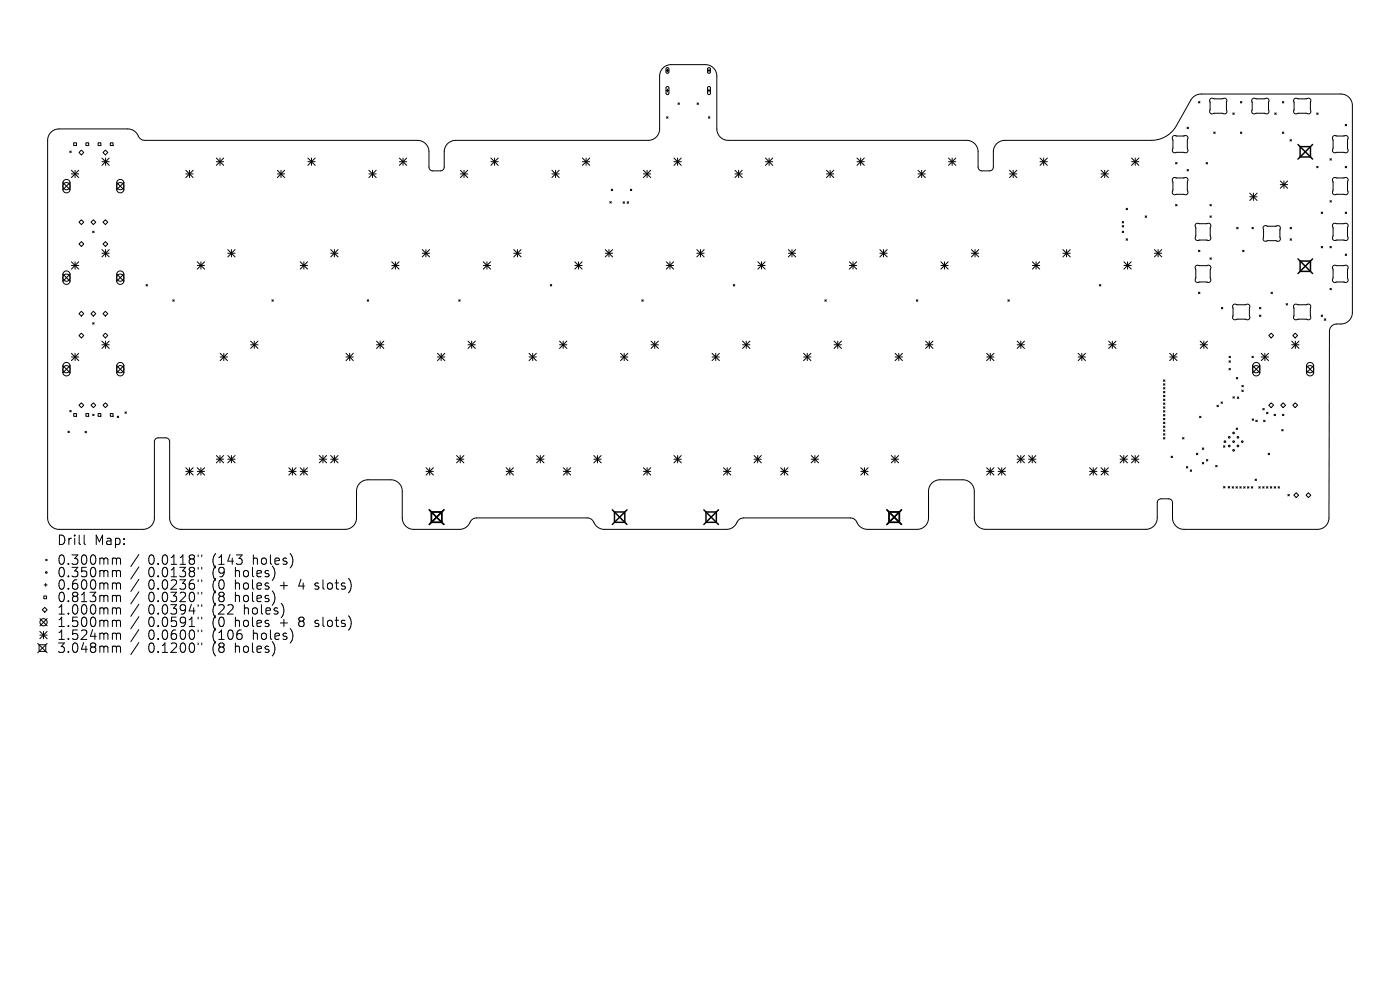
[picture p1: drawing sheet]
<svg xmlns="http://www.w3.org/2000/svg" width="297mm" height="210mm" viewBox="0 0 297 210" stroke-linecap="round" stroke-linejoin="round" font-family="sans-serif">
<defs><g id="words">
<g font-size="2.8">
<text x="12" y="115.9">Drill</text>
<text x="20" y="115.9">Map:</text>
<text x="12" y="120.1">0.300mm</text>
<text x="12" y="122.7">0.350mm</text>
<text x="12" y="125.4">0.600mm</text>
<text x="31.4" y="120.1">0.0118&quot;</text>
<text x="31.4" y="122.7">0.0138&quot;</text>
<text x="31.4" y="125.4">0.0236&quot;</text>
<text x="45.2" y="120.1">(143</text>
<text x="45.2" y="122.7">(9</text>
<text x="45.2" y="125.4">(0</text>
<text x="50.1" y="122.7">holes)</text>
<text x="50.1" y="125.4">holes</text>
<text x="53.9" y="120.1">holes)</text>
<text x="59.9" y="125.4">+</text>
<text x="64.1" y="125.4">4</text>
<text x="67.7" y="125.4">slots)</text>
<text x="12" y="128">0.813mm</text>
<text x="12" y="130.7">1.000mm</text>
<text x="31.4" y="128">0.0320&quot;</text>
<text x="31.4" y="130.7">0.0394&quot;</text>
<text x="45.2" y="128">(8</text>
<text x="45.2" y="130.7">(22</text>
<text x="50.1" y="128">holes)</text>
<text x="52" y="130.7">holes)</text>
<text x="12" y="133.3">1.500mm</text>
<text x="12" y="136">1.524mm</text>
<text x="31.4" y="133.3">0.0591&quot;</text>
<text x="31.4" y="136">0.0600&quot;</text>
<text x="45.2" y="133.3">(0</text>
<text x="45.2" y="136">(106</text>
<text x="50.1" y="133.3">holes</text>
<text x="53.9" y="136">holes)</text>
<text x="59.9" y="133.3">+</text>
<text x="64.1" y="133.3">8</text>
<text x="67.7" y="133.3">slots)</text>
<text x="12" y="138.8">3.048mm</text>
<text x="31.4" y="138.8">0.1200&quot;</text>
<text x="45.2" y="138.8">(8</text>
<text x="50.1" y="138.8">holes)</text>
</g>
</g></defs>
<g fill="none" stroke="#000" stroke-width=".21">
<path d="M141.3 15h.6M141.3 19.2h.6M141.4 14.4h.3l.2 .2v.7l-.2 .3-.4-.3zM141.4 18.4h.3l.2 .2v1.2l-.2 .3-.4-.3zM141.6 14.6v.7M141.6 18.9v.6M150.1 15h.6M150.1 19.2h.6M150.2 14.4h.3l.2 .2v.7l-.2 .3-.4-.3zM150.2 18.4h.3l.2 .2v1.2l-.2 .3-.4-.3zM150.4 14.6v.7M150.4 18.9v.6"/>
<path d="M10.8 28.1l.9-.6 .8-.2h14.6a2.81 2.81 0 0 1 2.5 2l.6 .4 .5 .1h58.1a2.43 2.43 0 0 1 2.2 2.4v3.3a.81 .81 0 0 0 .8 .7h1.7a.81 .81 0 0 0 .7-.8v-3.4a2.43 2.43 0 0 1 2.5-2.2h41a2.43 2.43 0 0 0 2.2-2.4v-11.5a2.43 2.43 0 0 1 2.5-2.2h7.5a2.43 2.43 0 0 1 2.2 2.4v11.5a2.43 2.43 0 0 0 2.4 2.2h50.8a2.43 2.43 0 0 1 2.2 2.4v3.3a.81 .81 0 0 0 .8 .7h1.7a.81 .81 0 0 0 .7-.8v-3.4a2.43 2.43 0 0 1 2.5-2.2h31.6a6.1 6.1 0 0 0 4.8-3.1l3.1-5.7 .9-.7 .8-.3h30.3a2.43 2.43 0 0 1 2.2 2.4v44.1a2.43 2.43 0 0 1-2.4 2.2h-1.1a1.53 1.53 0 0 0-1.4 1.6l-.1 39.8a2.43 2.43 0 0 1-2.4 2.2h-28.3a2.44 2.44 0 0 1-2.5-2.4v-3.3a.81 .81 0 0 0-.8-.8h-1.7a.81 .81 0 0 0-.7 .8v3.5a2.43 2.43 0 0 1-2.4 2.2h-34a2.41 2.41 0 0 1-2.4-2.4v-5.9a2.43 2.43 0 0 0-2.4-2.2h-5.1a2.43 2.43 0 0 0-2.2 2.4v5.9a2.43 2.43 0 0 1-2.4 2.2h-10.7a2.82 2.82 0 0 1-2.4-1.9l-.5-.4-.6-.1h-22.8a1.87 1.87 0 0 0-1.5 1.4l-.8 .7-1.2 .3h-25.9a2.81 2.81 0 0 1-2.5-1.9l-.6-.4-.5-.1h-23.6a1.87 1.87 0 0 0-1.5 1.4l-.8 .7-1 .3h-9.9a2.43 2.43 0 0 1-2.5-2.4v-5.9a2.43 2.43 0 0 0-2.4-2.2h-5.1a2.43 2.43 0 0 0-2.2 2.4v5.9a2.43 2.43 0 0 1-2.4 2.2h-35a2.43 2.43 0 0 1-2.2-2.4v-16.3a.81 .81 0 0 0-.8-.7h-1.7a.81 .81 0 0 0-.7 .8l-.1 16.4a2.43 2.43 0 0 1-2.4 2.2h-18a2.43 2.43 0 0 1-2.2-2.4v-80.1l.1-.9zM13.3 38.7l1.6 1.5M13.6 38.3a.76 .76 0 0 1 .8-.2 .76 .76 0 0 1 .5 .7v1.3a.76 .76 0 0 1-.8 .8 .76 .76 0 0 1-.8-.8v-1.3zM14.8 32l.3 .4M14.9 38.7l-1.6 1.5M15.1 32l-.3 .4M15.2 36.1l1.5 1.6M15.2 36.9h1.5M15.6 30.3h.6v.6h-.6zM15.9 36.1v1.6M16.7 36.1l-1.5 1.6M17.3 31.8l.5 .5-.5 .6-.5-.6z"/>
<path d="M18.2 30.3h.6v.6h-.6zM20.8 30.3h.6v.6h-.6zM21.6 33.5l1.6 1.6M21.6 34.3h1.6M22.4 31.8l.5 .5-.5 .6-.6-.6zM22.4 33.5v1.6M23.2 33.5l-1.6 1.6M23.4 30.3h.6v.6h-.6zM24.8 38.7l1.5 1.5M25 38.3a.76 .76 0 0 1 .8-.2 .76 .76 0 0 1 .5 .7v1.3a.76 .76 0 0 1-.8 .8 .76 .76 0 0 1-.7-.8v-1.3zM26.3 38.7l-1.5 1.5M39.4 36.9h1.6"/>
<path d="M39.4 36.1l1.6 1.6M40.2 36.1v1.6M41 36.1l-1.6 1.6M45.9 34.3h1.5M45.9 33.5l1.5 1.6M46.7 33.5v1.6M47.4 33.5l-1.5 1.6M58.8 36.9h1.6M58.8 36.1l1.6 1.6M59.6 36.1v1.6M60.4 36.1l-1.6 1.6M65.3 34.3h1.6"/>
<path d="M65.3 33.5l1.6 1.6M66.1 33.5v1.6M66.9 33.5l-1.6 1.6M78.3 36.9h1.5M78.3 36.1l1.5 1.6M79 36.1v1.6M79.8 36.1l-1.5 1.6M84.7 34.3h1.6M84.7 33.5l1.6 1.6M85.5 33.5v1.6M86.3 33.5l-1.6 1.6M97.7 36.9h1.5"/>
<path d="M97.7 36.1l1.5 1.6M98.4 36.1v1.6M99.2 36.1l-1.5 1.6M104.1 34.3h1.6M104.1 33.5l1.6 1.6M104.9 33.5v1.6M105.7 33.5l-1.6 1.6M117.1 36.9h1.5M117.1 36.1l1.5 1.6M117.9 36.1v1.6M118.6 36.1l-1.5 1.6M123.6 34.3h1.5"/>
<path d="M123.6 33.5l1.5 1.6M124.3 33.5v1.6M125.1 33.5l-1.5 1.6M136.5 36.9h1.6M136.5 36.1l1.6 1.6M137.3 36.1v1.6M138.1 36.1l-1.6 1.6M141.4 24.8l.3 .3M141.7 24.8l-.3 .3M143 34.3h1.5M143 33.5l1.5 1.6M143.7 33.5v1.6"/>
<path d="M143.8 21.8l.3 .3M144.1 21.8l-.3 .3M144.5 33.5l-1.5 1.6M147.9 21.8l.3 .3M148.2 21.8l-.3 .3M150.3 24.8l.3 .3M150.6 24.8l-.3 .3M155.9 36.9h1.6M155.9 36.1l1.6 1.6M156.7 36.1v1.6M157.5 36.1l-1.6 1.6M162.4 34.3h1.5"/>
<path d="M162.4 33.5l1.5 1.6M163.2 33.5v1.6M163.9 33.5l-1.5 1.6M175.3 36.9h1.6M175.3 36.1l1.6 1.6M176.1 36.1v1.6M176.9 36.1l-1.6 1.6M181.8 34.3h1.6M181.8 33.5l1.6 1.6M182.6 33.5v1.6M183.4 33.5l-1.6 1.6M194.7 36.9h1.6"/>
<path d="M194.7 36.1l1.6 1.6M195.5 36.1v1.6M196.3 36.1l-1.6 1.6M201.2 33.5l1.6 1.6M201.2 34.3h1.6M202 33.5v1.6M202.8 33.5l-1.6 1.6M214.2 36.9h1.5M214.2 36.1l1.5 1.6M214.9 36.1v1.6M215.7 36.1l-1.5 1.6M220.6 34.3h1.6"/>
<path d="M220.6 33.5l1.6 1.6M221.4 33.5v1.6M222.2 33.5l-1.6 1.6M233.6 36.9h1.5M233.6 36.1l1.5 1.6M234.4 36.1v1.6M235.1 36.1l-1.5 1.6M240.1 34.3h1.5M240.1 33.5l1.5 1.6M240.8 33.5v1.6M241.6 33.5l-1.5 1.6M248.8 37.8l.4-.1h2.3l.4 .1 .1 .4-.1 .4v1.7l.1 .5-.2 .4-2.6 .1-.4-.2-.1-.3 .1-.5v-1.6l-.1-.5z"/>
<path d="M248.8 28.9l.4-.1 2.3-.1 .4 .2 .1 .4-.1 .4v1.7l.1 .5-.2 .4-2.6 .1-.4-.2-.1-.3 .1-.5v-1.6l-.1-.5zM249.4 34.5l.3 .3M249.7 34.5l-.3 .3M251.8 27l.3 .3M251.8 36l.3 .3M252.1 27l-.3 .3M252.1 36l-.3 .3M254.3 21.5l.3 .3M254.6 21.5l-.3 .3M255.9 34.5l.3 .3M256.2 34.5l-.3 .3M256.8 21l.3-.2 .5 .2h1.7l.5-.2 .3 .1 .2 .4v2.4l-.1 .3-.4 .2-.5-.2-2.2 .2-.3-.2-.2-.4v-2.3z"/>
<path d="M257.5 28l.3 .3M257.8 28l-.3 .3M261.5 24l.3 .3M261.8 24l-.3 .3M263.1 21.5l.4 .3M263.1 28l.4 .3M263.5 21.5l-.4 .3M263.5 28l-.4 .3M265.7 21l.4-.2 .5 .2h1.6l.5-.2 .3 .1 .2 .4-.1 2.7-.4 .2-.5-.2-2.2 .2-.3-.2-.2-.4v-2.3zM270.4 24l.3 .3M270.7 24l-.3 .3M271.6 38.4l1.6 1.5"/>
<path d="M271.6 39.2h1.6M272 21.5l.4 .3M272 28l.4 .3M272.4 21.5l-.4 .3M272.4 28l-.4 .3M272.4 38.4v1.5M273.2 38.4l-1.6 1.5M273.7 29.6l.3 .3M274 29.6l-.3 .3M274.6 21l.3-.2 .6 .2h1.6l.5-.2 .3 .1 .2 .4v2.4l-.1 .3-.4 .2-.5-.2h-1.7l-.5 .2-.3-.2-.2-.3v-2.4zM279.3 35.3l.3 .3M279.3 24l.3 .3"/>
<path d="M279.6 24l-.3 .3M279.6 35.3l-.3 .3M282.1 33.7l.3 .3M282.4 33.7l-.3 .3M282.8 37.8l.3-.2h2.4l.4 .2 .1 .4-.1 .4v1.7l.1 .5-.2 .4-2.6 .1-.4-.2-.1-.3 .1-.5v-1.6l-.1-.5zM282.8 28.9l.3-.1 2.4-.1 .4 .2 .1 .4-.1 .4v1.7l.1 .5-.2 .4-2.6 .1-.4-.2-.1-.3 .1-.5v-1.6l-.1-.5zM285.4 26.4l.3 .3M285.4 35.3l.3 .3M285.7 26.4l-.3 .3M285.7 35.3l-.3 .3M13.3 58.1l1.6 1.6M13.6 57.7a.76 .76 0 0 1 .8-.2 .76 .76 0 0 1 .5 .7v1.4a.76 .76 0 0 1-.8 .7 .76 .76 0 0 1-.8-.7v-1.4z"/>
<path d="M14.9 58.1l-1.6 1.6M15.2 55.5l1.5 1.6M15.2 56.3h1.5M15.9 55.5v1.6M16.7 55.5l-1.5 1.6M17.3 46.6l.5 .5-.5 .5-.5-.5zM17.3 51.3l.5 .5-.5 .5-.5-.5zM19.7 49l.3 .3M19.8 46.6l.5 .5-.5 .5-.5-.5zM20 49l-.3 .3M21.6 52.9l1.6 1.6M21.6 53.7h1.6"/>
<path d="M22.4 46.6l.5 .5-.5 .5-.6-.5zM22.4 51.3l.5 .5-.5 .5-.6-.5zM22.4 52.9v1.6M23.2 52.9l-1.6 1.6M24.8 58.1l1.5 1.6M25 57.7a.76 .76 0 0 1 .8-.2 .76 .76 0 0 1 .5 .7v1.4a.76 .76 0 0 1-.8 .7 .76 .76 0 0 1-.7-.7v-1.4zM26.3 58.1l-1.5 1.6M41.8 56.3h1.6M41.8 55.5l1.6 1.6M42.6 55.5v1.6M43.4 55.5l-1.6 1.6M48.3 53.7h1.6"/>
<path d="M48.3 52.9l1.6 1.6M49.1 52.9v1.6M49.9 52.9l-1.6 1.6M63.7 56.3h1.5M63.7 55.5l1.5 1.6M64.5 55.5v1.6M65.2 55.5l-1.5 1.6M70.2 53.7h1.5M70.2 52.9l1.5 1.6M70.9 52.9v1.6M71.7 52.9l-1.5 1.6M83.1 56.3h1.6"/>
<path d="M83.1 55.5l1.6 1.6M83.9 55.5v1.6M84.7 55.5l-1.6 1.6M89.6 53.7h1.5M89.6 52.9l1.5 1.6M90.4 52.9v1.6M91.1 52.9l-1.5 1.6M102.5 56.3h1.6M102.5 55.5l1.6 1.6M103.3 55.5v1.6M104.1 55.5l-1.6 1.6M109 53.7h1.5"/>
<path d="M109 52.9l1.5 1.6M109.8 52.9v1.6M110.5 52.9l-1.5 1.6M121.9 56.3h1.6M121.9 55.5l1.6 1.6M122.7 55.5v1.6M123.5 55.5l-1.6 1.6M128.4 53.7h1.6M128.4 52.9l1.6 1.6M129.2 52.9v1.6M129.4 42.8l.3 .3M129.7 40.1l.3 .3"/>
<path d="M129.7 42.8l-.3 .3M130 52.9l-1.6 1.6M130 40.1l-.3 .3M132.2 42.8l.3 .3M132.5 42.8l-.3 .3M133 42.8l.3 .3M133.3 42.8l-.3 .3M133.7 40.1l.3 .3M134 40.1l-.3 .3M141.4 56.3h1.5M141.4 55.5l1.5 1.6M142.1 55.5v1.6"/>
<path d="M142.9 55.5l-1.5 1.6M147.8 53.7h1.6M147.8 52.9l1.6 1.6M148.6 52.9v1.6M149.4 52.9l-1.6 1.6M160.8 56.3h1.5M160.8 55.5l1.5 1.6M161.5 55.5v1.6M162.3 55.5l-1.5 1.6M167.2 53.7h1.6M167.2 52.9l1.6 1.6M168 52.9v1.6"/>
<path d="M168.8 52.9l-1.6 1.6M180.2 56.3h1.5M180.2 55.5l1.5 1.6M181 55.5v1.6M181.7 55.5l-1.5 1.6M186.7 53.7h1.5M186.7 52.9l1.5 1.6M187.4 52.9v1.6M188.2 52.9l-1.5 1.6M199.6 56.3h1.6M199.6 55.5l1.6 1.6M200.4 55.5v1.6"/>
<path d="M201.2 55.5l-1.6 1.6M206.1 53.7h1.5M206.1 52.9l1.5 1.6M206.9 52.9v1.6M207.6 52.9l-1.5 1.6M219 56.3h1.6M219 55.5l1.6 1.6M219.8 55.5v1.6M220.6 55.5l-1.6 1.6M225.5 53.7h1.5M225.5 52.9l1.5 1.6M226.3 52.9v1.6"/>
<path d="M227 52.9l-1.5 1.6M238.1 47l.3 .3M238.1 47.9l.3 .3M238.1 49l.3 .3M238.4 47l-.3 .3M238.4 47.9l-.3 .3M238.4 49l-.3 .3M238.4 56.3h1.6M238.4 55.5l1.6 1.6M238.9 44.2l.3 .3M238.9 50.7l.3 .3M239.2 44.2l-.3 .3"/>
<path d="M239.2 50.7l-.3 .3M239.2 55.5v1.6M240 55.5l-1.6 1.6M242.9 45.8l.3 .3M243.2 45.8l-.3 .3M244.9 53.7h1.6M244.9 52.9l1.6 1.6M245.7 52.9v1.6M246.5 52.9l-1.6 1.6M249.4 43.4l.3 .3M249.7 43.4l-.3 .3M253.7 56.4l.3-.1h2.4l.4 .1 .1 .4-.2 .4v1.7l.2 .5-.2 .4-2.6 .1-.4-.2-.2-.3 .2-.5v-1.6l-.2-.5z"/>
<path d="M253.7 47.5l.3-.1h2.4l.4 .1 .1 .4-.2 .4v1.7l.2 .5-.2 .4-2.6 .1-.4-.2-.2-.3 .2-.5v-1.6l-.2-.5zM254.3 53.1l.3 .3M254.6 53.1l-.3 .3M256.7 43.4l.3 .3M256.7 45.8l.3 .3M256.7 54.7l.3 .3M257 43.4l-.3 .3M257 45.8l-.3 .3M257 54.7l-.3 .3M262.4 48.2l.3 .3M262.7 48.2l-.3 .3M263.6 53.1l.3 .3"/>
<path d="M263.9 53.1l-.3 .3M265.1 41l1.6 1.5M265.1 41.7h1.6M265.6 48.2l.3 .3M265.9 48.2l-.3 .3M265.9 41v1.5M266.7 41l-1.6 1.5M268.1 48l.4-.1 .5 .1h1.6l.5-.1 .3 .1 .2 .3v2.4l-.1 .3-.4 .2-.5-.1-2.1 .1-.4-.1-.1-.4v-2.3zM273.7 48.2l.3 .3M273.7 50.7l.3 .3M274 50.7l-.3 .3M274 48.2l-.3 .3"/>
<path d="M280.3 45l.3 .3M280.3 52.3l.3 .3M280.6 45l-.3 .3M280.6 52.3l-.3 .3M282.1 42.6l.3 .3M282.1 52.3l.3 .3M282.4 42.6l-.3 .3M282.4 52.3l-.3 .3M282.8 56.4l.3-.1h2.4l.4 .1 .1 .4-.1 .4v1.7l.1 .5-.2 .4-2.6 .1-.4-.2-.1-.3 .1-.5v-1.6l-.1-.5zM282.8 47.5l.3-.1h2.4l.4 .1 .1 .4-.1 .4v1.7l.1 .5-.2 .4-2.6 .1-.4-.2-.1-.3 .1-.5v-1.6l-.1-.5zM285.4 45l.3 .3M285.4 53.9l.3 .3"/>
<path d="M285.7 45l-.3 .3M285.7 53.9l-.3 .3M13.3 77.6l1.6 1.5M13.6 77.1a.76 .76 0 0 1 .8-.2 .76 .76 0 0 1 .5 .8v1.3a.76 .76 0 0 1-.8 .7 .76 .76 0 0 1-.8-.7v-1.4zM14.9 77.6l-1.6 1.5M15.2 75l1.5 1.5M15.2 75.7h1.5M15.9 75v1.5M16.7 75l-1.5 1.5M17.3 66l.5 .5-.5 .6-.5-.6zM17.3 70.7l.5 .5-.5 .5-.5-.5zM19.7 68.5l.3 .3"/>
<path d="M19.8 66l.5 .5-.5 .6-.5-.6zM20 68.5l-.3 .3M21.6 72.4l1.6 1.5M21.6 73.1h1.6M22.4 66l.5 .5-.5 .6-.6-.6zM22.4 70.7l.5 .5-.5 .5-.6-.5zM22.4 72.4v1.5M23.2 72.4l-1.6 1.5M24.8 77.6l1.5 1.5M25 77.1a.76 .76 0 0 1 .8-.2 .76 .76 0 0 1 .5 .8v1.3a.76 .76 0 0 1-.8 .7 .76 .76 0 0 1-.7-.7v-1.4zM26.3 77.6l-1.5 1.5M31 60.4l.3 .3"/>
<path d="M31.3 60.4l-.3 .3M36.6 63.6l.4 .3M37 63.6l-.4 .3M46.7 75.7h1.6M46.7 75l1.6 1.5M47.5 75v1.5M48.3 75l-1.6 1.5M53.2 73.1h1.5M53.2 72.4l1.5 1.5M53.9 72.4v1.5M54.7 72.4l-1.5 1.5M57.7 63.6l.3 .3"/>
<path d="M58 63.6l-.3 .3M73.4 75.7h1.6M73.4 75l1.6 1.5M74.2 75v1.5M75 75l-1.6 1.5M77.9 63.6l.3 .3M78.2 63.6l-.3 .3M79.9 73.1h1.5M79.9 72.4l1.5 1.5M80.6 72.4v1.5M81.4 72.4l-1.5 1.5M92.8 75.7h1.6"/>
<path d="M92.8 75l1.6 1.5M93.6 75v1.5M94.4 75l-1.6 1.5M97.3 63.6l.3 .3M97.6 63.6l-.3 .3M99.3 73.1h1.5M99.3 72.4l1.5 1.5M100.1 72.4v1.5M100.8 72.4l-1.5 1.5M112.2 75.7h1.6M112.2 75l1.6 1.5M113 75v1.5"/>
<path d="M113.8 75l-1.6 1.5M116.7 60.4l.3 .3M117 60.4l-.3 .3M118.7 73.1h1.6M118.7 72.4l1.6 1.5M119.5 72.4v1.5M120.3 72.4l-1.6 1.5M131.6 75.7h1.6M131.6 75l1.6 1.5M132.4 75v1.5M133.2 75l-1.6 1.5M136.2 63.6l.3 .3"/>
<path d="M136.5 63.6l-.3 .3M138.1 73.1h1.6M138.1 72.4l1.6 1.5M138.9 72.4v1.5M139.7 72.4l-1.6 1.5M151.1 75.7h1.5M151.1 75l1.5 1.5M151.8 75v1.5M152.6 75l-1.5 1.5M155.6 60.4l.3 .3M155.9 60.4l-.3 .3M157.5 73.1h1.6"/>
<path d="M157.5 72.4l1.6 1.5M158.3 72.4v1.5M159.1 72.4l-1.6 1.5M170.5 75.7h1.5M170.5 75l1.5 1.5M171.3 75v1.5M172 75l-1.5 1.5M175 63.6l.3 .3M175.3 63.6l-.3 .3M176.9 73.1h1.6M176.9 72.4l1.6 1.5M177.7 72.4v1.5"/>
<path d="M178.5 72.4l-1.6 1.5M189.9 75.7h1.5M189.9 75l1.5 1.5M190.7 75v1.5M191.4 75l-1.5 1.5M194.4 63.6l.3 .3M194.7 63.6l-.3 .3M196.4 73.1h1.5M196.4 72.4l1.5 1.5M197.1 72.4v1.5M197.9 72.4l-1.5 1.5M209.3 75.7h1.6"/>
<path d="M209.3 75l1.6 1.5M210.1 75v1.5M210.9 75l-1.6 1.5M213.8 63.6l.3 .3M214.1 63.6l-.3 .3M215.8 73.1h1.5M215.8 72.4l1.5 1.5M216.6 72.4v1.5M217.3 72.4l-1.5 1.5M228.7 75.7h1.6M228.7 75l1.6 1.5M229.5 75v1.5"/>
<path d="M230.3 75l-1.6 1.5M233.2 60.4l.3 .3M233.5 60.4l-.3 .3M235.2 73.1h1.6M235.2 72.4l1.6 1.5M236 72.4v1.5M236.8 72.4l-1.6 1.5M248.1 75.7h1.6M248.1 75l1.6 1.5M248.9 75v1.5M249.7 75l-1.6 1.5M254.3 62l.3 .3"/>
<path d="M254.6 62l-.3 .3M254.6 73.1h1.6M254.6 72.4l1.6 1.5M255.4 72.4v1.5M256.2 72.4l-1.6 1.5M259.1 65.2l.3 .3M259.4 65.2l-.3 .3M260.7 76.5l.3 .3M260.7 78.2l.3 .3M260.7 75.6l.3 .3M261 76.5l-.3 .3M261 78.2l-.3 .3"/>
<path d="M261 75.6l-.3 .3M261.6 64.7l.4-.2 .5 .1h1.7l.4-.1 .4 .1 .2 .4v2.4l-.2 .3-.4 .1-.5-.1-2.1 .1-.3-.1-.2-.3v-2.4zM265.6 75.6l.3 .3M265.7 77.6l1.6 1.5M265.9 75.6l-.3 .3M266 77.1a.76 .76 0 0 1 .8-.2 .76 .76 0 0 1 .5 .8v1.3a.76 .76 0 0 1-.8 .7 .76 .76 0 0 1-.8-.7v-1.4zM267.2 65.2l.3 .3M267.2 66.8l.3 .3M267.3 77.6l-1.6 1.5M267.5 65.2l-.3 .3M267.5 66.8l-.3 .3M267.6 75.7h1.5"/>
<path d="M267.6 75l1.5 1.5M268.3 75v1.5M269.1 75l-1.5 1.5M269.2 71.2l.5-.5 .5 .5-.5 .5zM269.6 62l.3 .3M269.9 62l-.3 .3M272.8 64.4l.3 .3M273.1 64.4l-.3 .3M274 73.1h1.6M274 72.4l1.6 1.5M274.3 71.2l.5-.5 .5 .5-.5 .5zM274.6 64.7l.3-.2 .5 .1h1.7l.5-.1 .3 .1 .2 .4v2.3l-.1 .4-.4 .1-.5-.1h-1.7l-.5 .1-.3-.1-.2-.3v-2.4z"/>
<path d="M274.8 72.4v1.5M275.6 72.4l-1.6 1.5M277.2 77.6l1.5 1.5M277.4 77.1a.76 .76 0 0 1 .8-.2 .76 .76 0 0 1 .5 .8v1.3a.76 .76 0 0 1-.8 .7 .76 .76 0 0 1-.7-.7v-1.4zM278.7 77.6l-1.5 1.5M280.3 66.8l.3 .3M280.6 66.8l-.3 .3M280.9 67.6l.4 .3M281.3 67.6l-.4 .3M282.1 61.2l.3 .3M282.4 61.2l-.3 .3M14.4 91.5l.3 .3"/>
<path d="M14.7 91.5l-.3 .3M14.8 87.1l.3 .3M15.1 87.1l-.3 .3M15.6 87.7h.6v.6h-.6zM16.8 86l.5-.5 .5 .5-.5 .5zM18 91.5l.3 .3M18.2 87.7h.6v.6h-.6zM18.3 91.5l-.3 .3M19.3 86l.5-.5 .5 .5-.5 .5zM19.7 87.9l.3 .3M20 87.9l-.3 .3M20.8 87.7h.6v.6h-.6z"/>
<path d="M21.8 86l.6-.5 .5 .5-.5 .5zM23.4 87.7h.6v.6h-.6zM24.9 88.3l.3 .3M25.2 88.3l-.3 .3M26.5 87.4l.3 .3M26.8 87.4l-.3 .3M39.4 99.2l1.6 1.6M39.4 100h1.6M40.2 99.2v1.6M41 99.2l-1.6 1.6M41.8 100h1.6M41.8 99.2l1.6 1.6"/>
<path d="M42.6 99.2v1.6M43.4 99.2l-1.6 1.6M45.9 96.6l1.5 1.6M45.9 97.4h1.5M46.7 96.6v1.6M47.4 96.6l-1.5 1.6M48.3 97.4h1.6M48.3 96.6l1.6 1.6M49.1 96.6v1.6M49.9 96.6l-1.6 1.6M61.3 100h1.5M61.3 99.2l1.5 1.6"/>
<path d="M62 99.2v1.6M62.8 99.2l-1.5 1.6M63.7 100h1.5M63.7 99.2l1.5 1.6M64.5 99.2v1.6M65.2 99.2l-1.5 1.6M67.7 97.4h1.6M67.7 96.6l1.6 1.6M68.5 96.6v1.6M69.3 96.6l-1.6 1.6M70.2 97.4h1.5M70.2 96.6l1.5 1.6"/>
<path d="M70.9 96.6v1.6M71.7 96.6l-1.5 1.6M90.4 100h1.5M90.4 99.2l1.5 1.6M91.2 99.2v1.6M91.9 99.2l-1.5 1.6M96.9 97.4h1.5M96.9 96.6l1.5 1.6M97.6 96.6v1.6M98.4 96.6l-1.5 1.6M107.4 100h1.5M107.4 99.2l1.5 1.6"/>
<path d="M108.2 99.2v1.6M108.9 99.2l-1.5 1.6M113.8 97.4h1.6M113.8 96.6l1.6 1.6M114.6 96.6v1.6M115.4 96.6l-1.6 1.6M119.5 100h1.6M119.5 99.2l1.6 1.6M120.3 99.2v1.6M121.1 99.2l-1.6 1.6M126 97.4h1.5M126 96.6l1.5 1.6"/>
<path d="M126.8 96.6v1.6M127.5 96.6l-1.5 1.6M136.5 100h1.6M136.5 99.2l1.6 1.6M137.3 99.2v1.6M138.1 99.2l-1.6 1.6M143 97.4h1.5M143 96.6l1.5 1.6M143.7 96.6v1.6M144.5 96.6l-1.5 1.6M153.5 100h1.5M153.5 99.2l1.5 1.6"/>
<path d="M154.3 99.2v1.6M155 99.2l-1.5 1.6M160 97.4h1.5M160 96.6l1.5 1.6M160.7 96.6v1.6M161.5 96.6l-1.5 1.6M165.6 100h1.6M165.6 99.2l1.6 1.6M166.4 99.2v1.6M167.2 99.2l-1.6 1.6M172.1 97.4h1.5M172.1 96.6l1.5 1.6"/>
<path d="M172.9 96.6v1.6M173.6 96.6l-1.5 1.6M182.6 100h1.6M182.6 99.2l1.6 1.6M183.4 99.2v1.6M184.2 99.2l-1.6 1.6M189.1 97.4h1.5M189.1 96.6l1.5 1.6M189.9 96.6v1.6M190.6 96.6l-1.5 1.6M209.3 100h1.6M209.3 99.2l1.6 1.6"/>
<path d="M210.1 99.2v1.6M210.9 99.2l-1.6 1.6M211.7 100h1.6M211.7 99.2l1.6 1.6M212.5 99.2v1.6M213.3 99.2l-1.6 1.6M215.8 97.4h1.5M215.8 96.6l1.5 1.6M216.6 96.6v1.6M217.3 96.6l-1.5 1.6M218.2 97.4h1.6M218.2 96.6l1.6 1.6"/>
<path d="M219 96.6v1.6M219.8 96.6l-1.6 1.6M231.2 100h1.5M231.2 99.2l1.5 1.6M231.9 99.2v1.6M232.7 99.2l-1.5 1.6M233.6 100h1.5M233.6 99.2l1.5 1.6M234.4 99.2v1.6M235.1 99.2l-1.5 1.6M237.6 97.4h1.6M237.6 96.6l1.6 1.6"/>
<path d="M238.4 96.6v1.6M239.2 96.6l-1.6 1.6M240.1 97.4h1.5M240.1 96.6l1.5 1.6M240.8 96.6v1.6M241.6 96.6l-1.5 1.6M246.8 80.6l.3 .3M246.8 81.4l.3 .3M246.8 82.2l.3 .3M246.8 83l.3 .3M246.8 83.9l.3 .3M246.8 84.7l.3 .3"/>
<path d="M246.8 85.5l.3 .3M246.8 86.3l.3 .3M246.8 87.1l.3 .3M246.8 87.9l.3 .3M246.8 88.7l.3 .3M246.8 89.6l.3 .3M246.8 90.4l.3 .3M246.8 91.2l.3 .3M246.8 92l.3 .3M246.8 92.8l.3 .3M247.1 80.6l-.3 .3M247.1 81.4l-.3 .3"/>
<path d="M247.1 82.2l-.3 .3M247.1 83l-.3 .3M247.1 83.9l-.3 .3M247.1 84.7l-.3 .3M247.1 85.5l-.3 .3M247.1 86.3l-.3 .3M247.1 87.1l-.3 .3M247.1 87.9l-.3 .3M247.1 88.7l-.3 .3M247.1 89.6l-.3 .3M247.1 90.4l-.3 .3M247.1 91.2l-.3 .3"/>
<path d="M247.1 92l-.3 .3M247.1 92.8l-.3 .3M248.4 96.8l.3 .3M248.7 96.8l-.3 .3M250.9 92.8l.3 .3M251.2 92.8l-.3 .3M251.7 99l.3 .3M252 99l-.3 .3M252.5 99.7l.3 .3M252.8 99.7l-.3 .3M253.8 96.2l.3 .3M254.1 96.2l-.3 .3"/>
<path d="M254.5 88.3l.3 .3M254.8 88.3l-.3 .3M255.1 95l.3 .3M255.1 98.1l.3 .3M255.4 95l-.3 .3M255.4 98.1l-.3 .3M255.9 97.5l.3 .3M256.2 97.5l-.3 .3M257.9 98.7l.3 .3M258.2 86l.3 .3M258.2 98.7l-.3 .3M258.5 86l-.3 .3"/>
<path d="M259 85.3l.3 .3M259.3 85.3l-.3 .3M259.5 94.6l.4 .3M259.9 94.6l-.4 .3M261.6 84.2l.3 .3M261.9 84.2l-.3 .3M262.2 90.8l.3 .3M262.3 80.1l.3 .3M262.5 84.2l.3 .3M262.5 90.8l-.3 .3M262.6 80.1l-.3 .3M262.8 84.2l-.3 .3"/>
<path d="M263.4 82.8l.4 .3M263.5 81.8l.3 .3M263.8 82.8l-.4 .3M263.8 81.8l-.3 .3M265.6 88.9l.3 .3M265.9 88.9l-.3 .3M266.4 89.1l.3 .3M266.7 89.1l-.3 .3M267.9 86.6l.3 .4M268.1 89.1l.3 .3M268.2 86.6l-.3 .4M268.4 89.1l-.3 .3"/>
<path d="M268.7 87.5l.3 .3M269 87.5l-.3 .3M269 96.2l.3 .3M269.2 86l.5-.5 .5 .5-.5 .5zM269.3 96.2l-.3 .3M270.3 87.9l.3 .3M270.6 87.9l-.3 .3M271.7 86l.5-.5 .5 .5-.5 .5zM271.9 91.1l.3 .3M272.1 87.9l.3 .3M272.2 91.1l-.3 .3M272.4 87.9l-.3 .3"/>
<path d="M274.3 86l.5-.5 .5 .5-.5 .5zM9.7 118.6l.3 .3M10 118.6l-.3 .3M17.8 113.5v1.7l.3 .3M24.1 118.4h.3l.3 .3M24.7 118.7l.3-.3 .5 .1 .1 1.2M24.7 118.7v1M29.5 117.6l-1.7 2.6M42 117.7v.4M42.8 117.7v.4M259.6 103.2l.3 .3M259.9 103.2l-.3 .3"/>
<path d="M260.5 103.2l.4 .3M260.9 103.2l-.4 .3M261.4 103.2l.3 .3M261.7 103.2l-.3 .3M262.2 103.2l.3 .3M262.5 103.2l-.3 .3M263 103.2l.3 .3M263.3 103.2l-.3 .3M263.8 103.2l.3 .3M264.1 103.2l-.3 .3M264.6 103.2l.4 .3M265 103.2l-.4 .3"/>
<path d="M265.5 103.2l.3 .3M265.8 103.2l-.3 .3M266.3 101.6l.3 .3M266.6 101.6l-.3 .3M267.1 103.2l.3 .3M267.4 103.2l-.3 .3M267.9 103.2l.3 .3M268.2 103.2l-.3 .3M268.7 103.2l.3 .3M269 103.2l-.3 .3M269.5 103.2l.3 .3M269.8 103.2l-.3 .3"/>
<path d="M270.3 103.2l.3 .3M270.6 103.2l-.3 .3M271.1 103.2l.3 .3M271.4 103.2l-.3 .3M273.2 104.9l.3 .3M273.5 104.9l-.3 .3M275 104.5l.5 .5-.5 .5-.5-.5zM277.1 105l.5-.5 .5 .5-.5 .5zM8 136.5l2 2M8.3 136.8h1.4v1.4h-1.4zM8.4 133.9l1.6 1.6M8.4 134.7h1.6"/>
<path d="M8.5 131.2l1.5 1.6M9 129.4l.5-.6 .5 .6-.5 .5zM9.2 133.9v1.6M9.3 126.4h.6v.6h-.6zM9.4 124.1h.6M9.7 123.8v.6M10 136.5l-2 2M10 131.2l-1.5 1.6M10 133.9l-1.6 1.6M24.1 121h.3l.3 .3M24.1 123.7l.5 .1 .1 .1M24.1 126.3h.3l.3 .3"/>
<path d="M24.1 128.9h.3l.3 .3M24.1 131.6l.5 .1 .1 .2M24.1 134.3l.5 .1 .1 .2M24.1 137.1l.5 .1 .1 .1M24.7 121.3v1.1M24.7 123.9v1.1M24.7 126.6v1M24.7 129.2v1.1M24.7 131.9v1M24.7 134.6v1M24.7 137.3v1.1M24.7 121.3l.3-.3 .5 .1 .1 1.3"/>
<path d="M24.7 123.9l.3-.2 .5 .1 .1 1.2M24.7 126.6l.3-.3 .5 .1 .1 1.2M24.7 129.2l.3-.3 .5 .1 .1 1.3M24.7 131.9l.3-.3 .5 .1 .1 1.2M24.7 134.6l.3-.3 .5 .1 .1 1.2M24.7 137.3l.3-.2 .5 .1 .1 1.2M29.5 120.3l-1.7 2.5M29.5 122.9l-1.7 2.6M29.5 125.5l-1.7 2.6M29.5 128.2l-1.7 2.5M29.5 130.8l-1.7 2.6M29.5 133.5l-1.7 2.6"/>
<path d="M29.5 136.3l-1.7 2.6M42 120.4v.3M42 123v.4M42 125.6v.4M42 128.3v.4M42 130.9v.4M42 133.6v.4M42 136.4v.4M42.8 120.4v.3M42.8 123v.4M42.8 125.6v.4M42.8 128.3v.4"/>
<path d="M42.8 130.9v.4M42.8 133.6v.4M42.8 136.4v.4M66.8 124.9l.2 .1M66.8 132.8l.2 .1M66.9 123.8v.4M66.9 131.7v.4"/>
<circle cx="14.1" cy="39.5" r=".76"/>
<circle cx="25.5" cy="39.5" r=".76"/>
<circle cx="14.1" cy="58.9" r=".76"/>
<circle cx="25.5" cy="58.9" r=".76"/>
<circle cx="14.1" cy="78.3" r=".76"/>
<circle cx="25.5" cy="78.3" r=".76"/>
<circle cx="266.5" cy="78.3" r=".76"/>
<circle cx="277.9" cy="78.3" r=".76"/>
<circle cx="259.9" cy="93.7" r=".18"/>
<circle cx="260.8" cy="92.8" r=".18"/>
<circle cx="260.8" cy="94.6" r=".18"/>
<circle cx="261.7" cy="93.7" r=".18"/>
<circle cx="261.7" cy="95.5" r=".18"/>
<circle cx="261.7" cy="91.8" r=".18"/>
<circle cx="262.6" cy="92.8" r=".18"/>
<circle cx="262.6" cy="94.6" r=".18"/>
<circle cx="263.5" cy="93.7" r=".18"/>
<circle cx="9.2" cy="132" r=".76"/>
<circle cx="9.8" cy="121.4" r=".18"/>
</g>
<g fill="none" stroke="#000" stroke-width=".31">
<path d="M275.4 30.6l3.1 3.2M275.8 31.1h2.2v2.2h-2.2zM278.5 30.6l-3.1 3.2M275.4 54.9l3.1 3.1M275.8 55.4h2.2v2.2h-2.2zM278.5 54.9l-3.1 3.1M91.1 108.2l3.1 3.1M91.5 108.6h2.2v2.2h-2.2zM94.2 108.2l-3.1 3.1M129.9 108.2l3.1 3.1M130.4 108.6h2.1v2.2h-2.1zM133 108.2l-3.1 3.1"/>
<path d="M149.3 108.2l3.1 3.1M149.8 108.6h2.2v2.2h-2.2zM152.4 108.2l-3.1 3.1M188.1 108.2l3.2 3.1M188.6 108.6h2.2v2.2h-2.2zM191.3 108.2l-3.2 3.1"/>
</g>
<use href="#words"/>
</svg>
